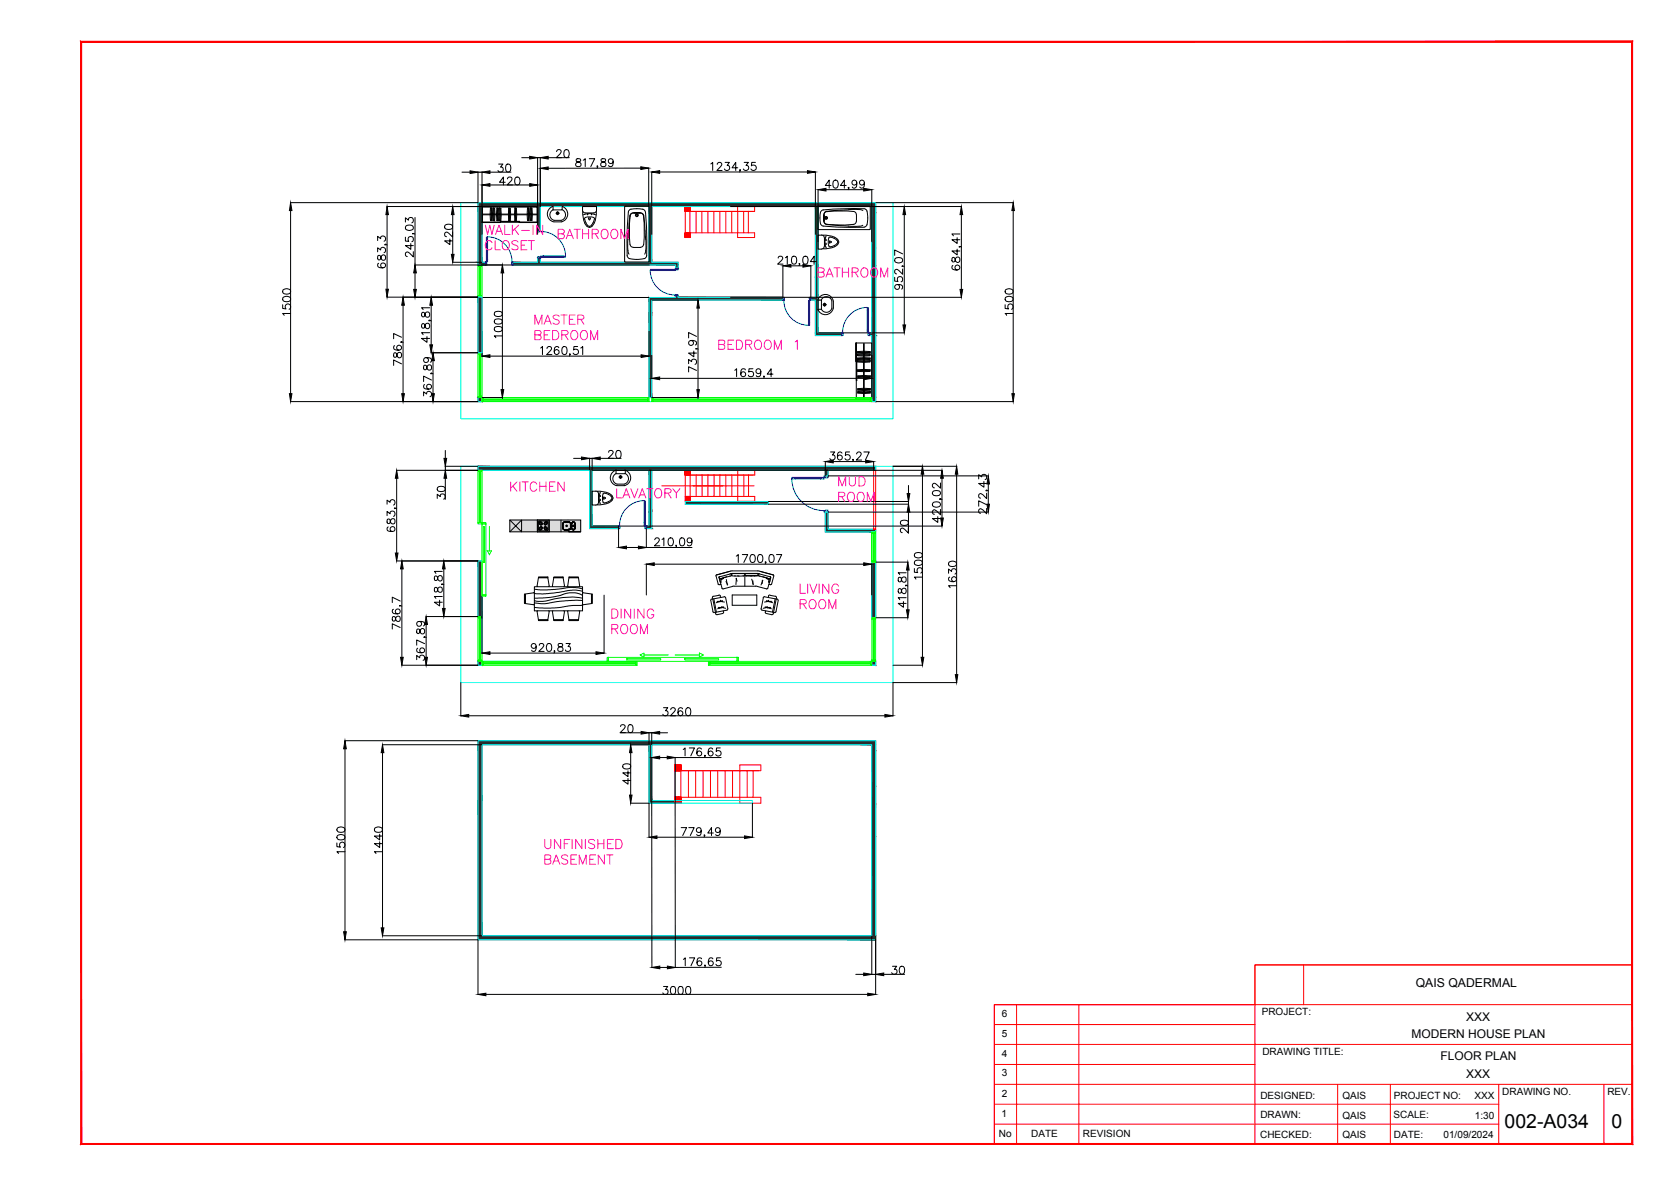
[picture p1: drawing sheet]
<svg xmlns="http://www.w3.org/2000/svg" width="420mm" height="297mm" viewBox="0 0 420 297" stroke-linecap="round" stroke-linejoin="round" font-family="sans-serif">
<defs><g id="words">
<g font-size="5.7" fill="#f0f">
<text x="139.3" y="61.4">BATHROOM</text>
<text x="205" y="70.9">BATHROOM</text>
</g>
<g font-size="5.3" fill="#f0f">
<text x="179.9" y="88.9">BEDROOM 1</text>
<text x="127.4" y="124.5">KITCHEN</text>
<text x="154.2" y="126.3">LAVATORY</text>
</g>
<g font-size="4.9">
<text x="378.3" y="283.5">002-A034</text>
<text x="405.2" y="283.5">0</text>
</g>
<text font-size="3.1" x="356" y="248">QAIS QADERMAL</text>
<g font-size="3">
<text x="368.7" y="256.5">XXX</text>
<text x="354.9" y="260.9">MODERN HOUSE PLAN</text>
<text x="362.2" y="266.4">FLOOR PLAN</text>
<text x="368.7" y="270.8">XXX</text>
</g>
<g font-size="2.5">
<text x="251.9" y="255.5">6</text>
<text x="317.2" y="255.1">PROJECT:</text>
<text x="251.9" y="260.5">5</text>
<text x="251.9" y="265.5">4</text>
<text x="317.4" y="265.2">DRAWING TITLE:</text>
<text x="251.9" y="270.5">3</text>
<text x="251.9" y="275.6">2</text>
<text x="377.7" y="275.2">DRAWING NO.</text>
<text x="404.2" y="275.2">REV.</text>
<text x="251.8" y="280.7">1</text>
<text x="316.9" y="276.1">DESIGNED:</text>
<text x="316.9" y="281.1">DRAWN:</text>
<text x="337.5" y="276.2">QAIS</text>
<text x="337.5" y="281.1">QAIS</text>
<text x="350.4" y="281.1">SCALE:</text>
<text x="350.5" y="276.1">PROJECT NO:</text>
<text x="370.7" y="276.1">XXX</text>
<text x="370.8" y="281.1">1:30</text>
<text x="251.2" y="285.7">No</text>
<text x="259.3" y="285.7">DATE</text>
<text x="272.3" y="285.7">REVISION</text>
<text x="316.9" y="286">CHECKED:</text>
<text x="337.5" y="286">QAIS</text>
<text x="350.5" y="286">DATE:</text>
<text x="363" y="286">01/09/2024</text>
</g>
</g></defs>
<!-- layer: Stairs -->
<g fill="none" stroke="#f00" stroke-width=".25">
<path d="M172.3 51.9l1.2 1.2zM172.3 51.9l1.2 1.2M172.3 51.9l1.1 1.2M172.3 52l1 1.1M172.3 52.1l.9 1M172.3 52.2l.8 .9M172.3 52.4l.6 .7M172.3 52.5l.5 .6M172.3 52.6l.4 .5M172.3 52.7l.3 .4M172.3 52.9l.1 .2M172.3 53h.1"/>
<path d="M172.3 53.1h.1M172.3 51.9h1.2v1.2h-1.2zM172.3 58.5l1.2 1.2M172.3 58.6l1.1 1.1M172.3 58.7l1 1M172.3 58.8l1 .9M172.3 58.8l.9 .9M172.3 58.9l.8 .8M172.3 59l.8 .7M172.3 59l.7 .7M172.3 59.1l.6 .6M172.3 59.2l.5 .5"/>
<path d="M172.3 59.3l.4 .4M172.3 59.4l.3 .3M172.3 59.5l.1 .2M172.3 59.6v.1M172.3 58.5h1.2v1.2h-1.2zM172.3 51.9v6.6M172.3 53.1h17.4v-1.2h-4.2v1.2M172.4 51.9l1.1 1M172.4 58.5l1.1 1.1M172.6 51.9l.9 .8M172.6 58.5l.9 1M172.7 51.9l.8 .7"/>
<path d="M172.7 58.5l.8 .9M172.8 51.9l.7 .6M172.8 58.5l.7 .6M172.9 51.9l.6 .5M172.9 58.5l.6 .5M173.1 51.9l.4 .3M173.1 58.5l.4 .3M173.2 51.9l.3 .2M173.2 58.5l.3 .2M173.3 51.9l.2 .1M173.3 58.5l.2 .1M173.5 51.9h.1"/>
<path d="M173.4 58.5h.1M173.5 53l-1.2-1.1 1.2 1.1M173.5 58.5h.1M173.5 51.9v6.6M173.5 59.2l-.8-.7 .8 .8M175 53.1v5.4M176.5 53.1v5.4M178 53.1v5.4M179.5 53.1v5.4M181 53.1v5.4M182.5 53.1v5.4M184 53.1v5.4"/>
<path d="M185.5 58.5v1.2h4.2v-1.2h-1.5M185.5 53.1v5.4M187 53.1v5.4M188.2 58.5h-15.9l1.2 1.2M188.2 53.1v5.4M172.3 118.2l1.2 1.2h14.7v5.4M172.3 118.2l1.2 1.2M172.3 118.4l1.1 1M172.3 118.5l1 .9M172.3 118.6l.9 .8M172.3 118.7l.8 .7M172.3 118.9l.6 .5"/>
<path d="M172.3 119l.5 .4M172.3 119.1l.4 .3M172.3 119.3l.3 .1M172.3 118.2v6.6h17.5v1.2h-4.3v-7.8h4.3v1.2l-17.5-.1 .1 .1M172.3 118.2h1.2v1.2h-1.2zM172.4 118.2l1.1 1.2M172.6 118.2l.9 1.1M172.7 118.2l.8 .9M172.8 118.2l.7 .8M172.9 118.2l.6 .7M173.1 118.2l.4 .5M173.2 118.2l.3 .4"/>
<path d="M173.3 118.2l.2 .3M173.4 118.2l.1 .2M173.5 118.2h.1M173.5 118.2v6.6M175 119.4v5.4M176.5 119.4v5.4M178 119.4v5.4M179.5 119.4v5.4M181 119.4v5.4M182.5 119.4v5.4M184 119.4v5.4M187 119.4v5.4"/>
<path d="M166.4 122.1h23.2M219.7 133h.5v-14.8h-.5v14.8h.5M169.7 192.2l1.5 1.4M169.7 192.2l1.5 1.5M169.7 192.3l1.5 1.4zM169.7 192.3l1.4 1.4zM169.7 192.3l1.4 1.4-1.4-1.3 1.4 1.3-1.4-1.3 1.3 1.3-1.3-1.3 1.3 1.3-1.3-1.3 1.3 1.3-1.3-1.3 1.3 1.3-1.3-1.3 1.2 1.3-1.2-1.2 1.2 1.2-1.2-1.2 1.2 1.2-1.2-1.2 1.2 1.2-1.2-1.2 1.2 1.2-1.2-1.1 1.2 1.1-1.2-1.1 1.1 1.1-1.1-1.1 1.1 1.1-1.1-1.1 1.1 1.1-1.1-1 1.1 1-1.1-1 1 1-1-1 1 1-1-1 1 1-1-1 1 1-1-1 .9 1-.9-.9 .9 .9-.9-.9 .9 .9-.9-.9 .9 .9-.9-.9 .8 .9M169.7 193l.7 .7zM169.7 193.1l.6 .6zM169.7 193.2l.5 .5zM169.7 192.2v8.2h21.6v1.4h-5.3v-9.6h5.3v1.5h-21.6h.1l-.1-.2 .2 .2-.2-.2 .2 .2-.2-.2 .3 .2-.3-.3 .3 .3-.3-.3 .4 .3-.4-.4 .4 .4-.4-.4 .4 .4-.4-.4 .5 .4-.5-.5M169.7 192.2h1.5v1.5h-1.5z"/>
<path d="M169.9 192.2l1.3 1.3zM170 192.2l1.2 1.2zM170.1 192.2l1.1 1.2zM170.1 192.2l1.1 1.1-1.1-1.1 1.1 1.1-1.1-1.1 1.1 1.1-1-1.1 1 1.1-1-1.1 1 1-1-1 1 1-1-1 1 1-.9-1 .9 1-.9-1 .9 .9-.9-.9 .9 .9-.9-.9 .9 .9-.9-.9 .9 .9-.9-.9 .9 .8-.8-.8 .8 .8-.8-.8 .8 .8-.8-.8 .8 .8-.8-.8 .8 .8-.7-.8 .7 .8-.7-.8 .7 .7-.7-.7 .7 .7-.7-.7 .7 .7-.6-.7 .6 .7-.6-.7 .6 .6-.6-.6 .6 .6-.6-.6 .6 .6-.6-.6 .6 .6-.6-.6 .6 .5M170.8 192.2l.4 .4zM170.9 192.2l.3 .3zM171 192.2l.2 .2-.2-.2 .2 .2-.2-.2 .2 .2-.1-.2 .1 .2-.1-.2h.1v8.2M173.1 193.7v6.7M174.9 193.7v6.7M176.8 193.7v6.7M178.6 193.7v6.7M180.5 193.7v6.7"/>
<path d="M182.3 193.7v6.7M184.2 193.7v6.7M187.9 193.7v6.7M189.4 193.7v6.7M169.8 200.4l1.4 1.4zM169.8 200.4l1.3 1.4zM169.8 200.8l1.1 1-1.1-1.1 1.1 1.1-1.1-1.1 1.1 1.1-1.1-1.2 1.2 1.2-1.2-1.2 1.2 1.2-1.2-1.3 1.3 1.3-1.3-1.3 1.3 1.3M169.8 200.9l.9 .9zM169.8 201l.8 .8zM169.8 201.1l.7 .7zM169.8 201.1l.6 .7zM169.8 201.2l.5 .6z"/>
<path d="M169.8 201.3l.5 .5zM169.8 201.3l.4 .5zM169.8 201.7l.2 .1-.2-.2 .2 .2-.2-.3 .3 .3-.3-.3 .3 .3-.3-.3 .3 .3-.3-.4 .4 .4-.4-.4 .4 .4M169.8 201.8h.1M169.8 200.4h1.4v1.4h-1.4zM169.8 200.4l1.4 1.3zM169.9 200.4l1.3 1.3zM170 200.4l1.2 1.2zM170 200.4l1.2 1.1zM170.1 200.4l1.1 1.1zM170.1 200.4l1.1 1zM170.2 200.4l1 .9z"/>
<path d="M170.3 200.4l.9 .9zM170.7 200.4l.5 .6-.6-.6 .6 .6-.7-.6 .7 .7-.7-.7 .7 .7-.8-.7 .8 .8-.8-.8 .8 .8-.9-.8 .9 .8M170.7 200.4l.5 .4zM170.7 201.8l-.9-.9 .9 .9M170.8 200.4l.4 .4zM170.9 200.4l.3 .3zM170.9 200.4l.3 .2zM171 200.4l.2 .1zM171.1 200.4l.1 .1zM171.2 200.4h.1M171.2 201.8l-1.4-1.4 1.4 1.4M171.2 200.9l-.5-.5 .5 .5"/>
</g>
<!-- layer: Window -->
<g fill="#2b2b2b" stroke="#2b2b2b" stroke-width=".25">
<path d="M172.3 126h20.9v.7z"/>
<path d="M207.5 128.7l.7 4.3v-4.3zM207.5 128.7l.7 4.3h-.7z"/>
<path d="M207.5 133l12.7 .7v-.7zM207.5 133l12.7 .7h-12.7z"/>
<path d="M172.3 126v.7h20.9zM172.3 126.7h20.9z"/>
</g>
<!-- layer: Doors -->
<g fill="none" stroke="#00f" stroke-width=".25">
<path d="M122.3 59.6h.3v.6h-.3zM122.6 59.5a6.2 6.2 0 0 1 6.1 6.3M135.2 57.9h.8v.3l-.8 .1zM136 58.2a6.2 6.2 0 0 1 6.2 6.1M122 65.8h.3l.1 .8h-.4zM122.3 60.2h.3v5h-.3zM122.3 65.2h.3v.6h-.3zM122.4 60.2h.1v5h-.1zM128.7 65.8h.3v.8h-.4zM135.2 64.5l.8 .1v.3h-.8zM136 64.3h.6v.3h-.6zM136.6 64.4h5v.2h-5z"/>
<path d="M136.6 64.3h5v.3h-5zM141.6 64.3h.6v.3h-.6zM163.5 68a6.2 6.2 0 0 0 6.2 6.1M163.5 67.7h.7v.3h-.7zM164.2 67.8h4.9v.1h-4.9zM164.2 67.7h4.9v.3h-4.9zM169.1 67.7h.7v.3h-.7zM169.8 67.4h.7v.4l-.7-.1zM169.8 74.1l.7-.1v.4h-.7zM196.9 74.7h.3l-.1 .8h-.2zM197.1 75.5a6.2 6.2 0 0 0 6.2 6.2M203.3 76.1h.3v5h-.3z"/>
<path d="M203.3 75.5h.3v.6h-.3zM203.4 76.1h.1v5h-.1zM203.5 74.7h.4v.8h-.3zM218 77.3a6.2 6.2 0 0 0-6.1 6.2M218.1 77.9h.3v5h-.3zM218.1 77.3h.3v.6h-.3zM218.1 77.9h.2v5h-.2zM203.3 81.1h.3v.6h-.3zM211.6 83.5h.3l.1 .8h-.4zM218.1 82.9h.3v.6h-.3zM218.4 83.5h.3v.8h-.5zM199.1 120h.8v.4h-.8z"/>
<path d="M199.9 120h6.5v.4h-6.5zM206.4 120h.8v.4h-.8zM207.2 119.6h1v.5l-1-.1zM155.5 132.1h.3l.1 .7h-.4zM161.9 125.8a6.2 6.2 0 0 0-6.1 6.3M162 126.5h.3v4.9h-.3zM162 131.4h.3v.7h-.3zM162 126.5h.2v4.9h-.2zM162.3 132.1h.2v.7h-.4zM199.1 120.3a8 8 0 0 0 8.1 8M199.9 120.1h6.5v.2h-6.5zM207.2 128.4l1-.2v.5h-1z"/>
</g>
<!-- layer: Furniture -->
<g fill="#dbdbdb" stroke="#dbdbdb" stroke-width=".25">
<path d="M146 130.7l-3 2.9h3zM143 130.7h3l-3 2.9z"/>
<path d="M128.2 133.6h14.8v-2.9zM128.2 130.7h14.8l-14.8 2.9z"/>
</g>
<g fill="none" stroke="#000" stroke-width=".25">
<path d="M121.2 55.8h4.7v.1h-4.7zM121.3 55.8v-3.8h13.7v3.8M121.3 53.8h13.7M121.3 54h13.7M123.2 53.9l.2 1.5 .1-1.5M123.3 52.3h.1M123.3 52.3l-.1 1.5M123.5 52.3v1.5l.1-1.6 .2 1.6M123.5 54l.1 1.4M123.6 55.4h.1M123.8 54l-.1 1.4M123.9 53.8l.2-1.6 .1 1.6"/>
<path d="M123.9 54l.1 1.4M124 55.4h.1M124.2 53.8l.1-1.5 .2 1.5M124.2 54l.1 1.5 .2-1.5M124.2 54l-.1 1.4M124.8 54l.1 1.4M124.9 55.4h.2M125.1 52.3l-.3 1.5M125.1 55.4v-1.4l.1 1.4h.1M125.1 52.3v1.5M125.3 52.3h-.1l-.1 1.5M125.3 52.4l.1 1.4"/>
<path d="M125.4 54l-.1 1.5M125.5 53.8l.1-1.6 .2 1.6M125.5 54l.1 1.4M125.5 55.4h.1M125.7 53.8l.2-1.5 .1 1.5M125.7 54l.1 1.4h.1M125.8 55.6h4.8v.2h-4.8zM125.8 54l-.1 1.4M125.9 55.8h9.3v.1v-4h-14v4M126 54l-.1 1.5M127.8 53.8l.2-1.6 .1 1.6M127.8 54l.1 1.4"/>
<path d="M127.9 55.4h.1M128.1 53.8l.1-1.5 .2 1.5M128.1 54l.1 1.5 .2-1.5M128.1 54v1.4M129.4 53.9l.1 1.5 .2-1.5M129.4 52.3h.1M129.5 52.3l-.1 1.4M129.6 52.3l.1 1.4M129.6 53.8l.1-1.6 .2 1.6M129.6 54l.1 1.4M129.7 55.4h.1M129.9 54l-.1 1.4"/>
<path d="M130.5 55.8v.1h4.7M132.5 53.9l.3 1.5M132.6 52.3h.2M132.6 52.3l-.1 1.4M132.8 52.3v1.5l.1-1.5h.1M132.8 54l.1 1.4M132.8 53.9v1.5M132.9 55.4h.1M133.1 52.3v1.5M133.1 54v1.4M133.3 53.9l.1 1.5M133.3 52.3h.2"/>
<path d="M133.3 55.4h.2M133.4 52.3l-.1 1.4M133.5 52.3l.1 1.5v-1.5M133.6 54v1.4M133.6 53.9l-.1 1.5M133.6 52.3h.1M133.6 55.4h.1M133.8 52.3l.1 1.5M133.9 54l-.1 1.4M139 51.9a2.01 2.01 0 0 0-1.4 2 2.01 2.01 0 0 0 1.7 1.9M139 52.7a1.42 1.42 0 0 0-.7 1.4 1.42 1.42 0 0 0 1 1.3M139.1 51.9h2.3v.8h-2.3z"/>
<path d="M139.8 53.6h.8M140.2 53.2v.8M141.4 51.9a2.01 2.01 0 0 1 1.3 2 2.01 2.01 0 0 1-1.6 1.9M141.4 52.7a1.42 1.42 0 0 1 .8 1.4 1.42 1.42 0 0 1-1.1 1.3M146.5 53.1l.1 1.5 .4 1.5M147.2 53.5a.7 .7 0 0 1-.7-.7v-.9h3.5v.9a.7 .7 0 0 1-.7 .7h-2.1M147.7 53.9h.1M147.7 53.9v.1M148 54.8h.1M148 54.8h.4M148.4 54.8h.1M148.7 53.9h.1"/>
<path d="M148.7 53.9v.1M149.4 53.9l-1.4-.2-1.3 .3M149.5 53.9l.3 .1M149.5 55.1v-.2a2.13 2.13 0 0 0-2.5 0v.2M149.9 53.1l-.1 1.5-.4 1.5M157.2 51.9v13.9M157.2 51.9h5.9M158.4 54.2l-.3 3.8M158.4 54.3l-.2 3.6 .2 3.5M158.7 52.6l1.4-.1 1.5 .1M158.7 52.5l-.6 .5a67.6 67.6 0 0 0-.4 11.5l.6 .5M159.3 53.5a.83 .83 0 0 0-.8 .8"/>
<path d="M159.4 53.5h-.2a.83 .83 0 0 0-.8 .7M160.9 53.5h-1.5h1.7a.83 .83 0 0 1 .8 .7l.5 6.4v2.3M161 53.5a.86 .86 0 0 1 .8 .8l.2 5.3a3.1 3.1 0 0 1-.4 2.3l-.6 .2M161.6 52.5l.4 .3 .3 .5M162.3 53.3a78.4 78.4 0 0 1 .2 11.2 2.95 2.95 0 0 1-2.4 .7l-1.8-.2M163.1 51.9l.1 .1M163.2 52v13.7M205.8 51.9v5.8M205.8 51.9l13 .1M205.8 57.7h12.9M206.3 56.2l.5 .5a65 65 0 0 0 10.5 .4M206.6 59.1a.7 .7 0 0 1 .7 .7"/>
<path d="M206.6 59.1h-.9v3.5h.9M206.9 59.1l1.5 .1 1.5 .4M207.2 55.6a.78 .78 0 0 0 .7 .8l6 .5 2.1-.1M207.2 55.6a.78 .78 0 0 0 .8 .7M207.2 55.5v.2M207.3 59.8v2.1M207.7 59.3l-.3 1.3 .2 1.5M207.9 53.1a.82 .82 0 0 0-.7 1v1.4v-1.4M209.9 59.6a1.16 1.16 0 0 1 .7 1.8M211.4 52.8l-3.6 .3M215.3 55.6a.8 .8 0 0 1-.7 .8l-2.2 .2-4.4-.2M215.3 53.9a.78 .78 0 0 0-.7-.8l-1.6-.1a18.5 18.5 0 0 0-5.6 .4l-.2 .6"/>
<path d="M215.3 53.9v1.7M216 52.7l-4.5 .1M216 52.7l1 .2M217 56.6l-1 .2M217.3 52.5l-5.2-.1-5.1 .4a1.64 1.64 0 0 0-.8 2l.1 1.3M217.3 52.5h.2a3.3 3.3 0 0 1 .6 3.1l-.2 1.1-.6 .4M218.8 57.6l-.1 .1M218.8 52v5.6M157.2 65.9h5.9M157.9 62.9l.3 1M162.3 62.9l-.2 1M163.2 65.7l-.1 .1"/>
<path d="M205.6 75.4a2.01 2.01 0 0 1 2.1-1.4 2.01 2.01 0 0 1 1.8 1.6M205.7 75.4h.8v2.3h-.8zM206.5 75.4a1.42 1.42 0 0 1 1.4-.8 1.42 1.42 0 0 1 1.3 1M207 76.6h.8M207.3 61.9a.7 .7 0 0 1-.7 .7M207.3 76.2v.8M207.6 61.3h.2M207.6 60.4h.2M207.7 62.1l.1 .2M207.7 61.3h.1M207.7 60.4h.1M207.7 60.3v.1"/>
<path d="M207.7 61.3v.1M208.4 61.8l.5 .2M208.5 61l.1 .1M208.5 60.6l.5 .2-.4 .2M208.6 60.6v.4M209.2 77.5a1.42 1.42 0 0 1-1.3 1 1.42 1.42 0 0 1-1.4-.8M209.2 75.6v1.9M209.5 77.4a2.01 2.01 0 0 1-1.8 1.7 2.01 2.01 0 0 1-2.1-1.4M209.6 75.6v1.9M209.9 62l-1.5 .4-1.5 .1M210.4 60.4a2.37 2.37 0 0 0-1.9-.7l-.3 .9 .2 1.2M210.4 61.3l-.6 .4-1 .3"/>
<path d="M210.4 60.3l.2 .5M210.6 61.5l-.7 .5M210.6 60.8l-.2 .5M215.2 86.2h.1v4.7h-.1zM215.2 86.2h4v14h-4h.1v-9.3M215.3 90.8h.1v4.8h-.1zM215.6 93.2v.1M215.6 90.8v.1M215.6 89.2v.2M215.6 90.2v.1M215.6 90.3l1.5 .1M215.6 93.3l1.5 .1"/>
<path d="M215.6 89.4l1.5 .1M215.6 91l1.5 .1M215.7 94.9l1.4 .1M215.7 98l1.4 .1M215.7 98.8l1.4 .1M215.7 97.9v.1M215.7 94.7v.1M215.7 98.6v.2M215.7 94.6l1.5 .1M215.7 98.6h1.5M217.1 93.1l-1.5 .1M217.1 89.2l-1.5 .1"/>
<path d="M217.1 90.1l-1.5 .1M217.1 90.8h-1.5M217.1 88.5l-1.5 .2 1.5 .1M217.1 88.9l-1.5 .1 1.5 .2M217.1 89.9l-1.5 .1 1.5 .2M217.1 90.5l-1.5 .1 1.5 .2M217.1 88.3l-1.5 .1 1.5 .2M217.1 92.8l-1.5 .2 1.5 .1M217.1 97.8l-1.4 .1M217.1 86.3v13.8M217.1 94.7h-1.4M217.1 98.6h-1.4"/>
<path d="M217.2 94.4l-1.5 .2M217.2 97.6l-1.6 .1 1.6 .2M217.2 98.3l-1.5 .2M217.3 93.1l1.4 .1M217.3 89.2l1.4 .1M217.3 90.8h1.4M217.3 86.3v13.8M217.3 97.8l1.5 .2-1.5 .1M217.3 94.7l1.5 .1-1.5 .2M217.3 92.8l1.5 .2-1.5 .1M217.3 88.3l1.5 .1-1.5 .2M217.3 88.5l1.5 .2-1.5 .1"/>
<path d="M217.3 88.9l1.5 .1-1.5 .2M217.3 89.9l1.5 .1-1.5 .2h1.4M217.3 90.5l1.5 .1-1.5 .2M217.3 98.6h1.5v.2M217.4 94.4l1.4 .2M217.4 97.6l1.5 .1-1.5 .2M217.4 98.3l1.4 .2M218.7 93.2v.1M218.7 90.2v.1M218.7 90.8v.1M218.7 89.2v.2M218.7 93.3l-1.4 .1"/>
<path d="M218.7 89.4l-1.4 .1M218.7 90.3l-1.4 .1M218.7 91l-1.4 .1M218.8 98.8l-1.5 .1M218.8 94.6l-1.4 .1M218.8 98.6h-1.4M154.9 118.2a2.01 2.01 0 0 0-1.4 2 2.01 2.01 0 0 0 1.6 1.9M154.9 119a1.42 1.42 0 0 0-.8 1.4 1.42 1.42 0 0 0 1 1.3M154.9 118.2h2.3v.8h-2.3zM155.7 119.9h.7M156 119.5v.8M157.2 118.2a2.01 2.01 0 0 1 1.4 2 2.01 2.01 0 0 1-1.7 1.9"/>
<path d="M157.2 119a1.42 1.42 0 0 1 .8 1.4 1.42 1.42 0 0 1-1 1.3M128.2 130.7l2.9 2.9v-2.9l-2.9 2.9M135.1 133.6v-2.9v2.9M135.1 130.7h3v2.9h-3M135.5 132.7l.1 .4 .3 .1M135.6 130.9l-.2 .3v1.9l.2 .2M135.6 130.9h2M135.6 133.4h2M135.9 131l-.3 .2-.1 .3M136 132.3l.3 .1 .1 .4M136.4 131.5l-.1 .4-.3 .1M136.7 131.5l.2 .4 .3 .1"/>
<path d="M137.2 131l.3 .2 .2 .3M137.2 132.3l-.3 .1-.2 .4M137.6 130.9l.2 .3M137.7 132.7l-.2 .4-.3 .1M137.8 133.1l-.2 .2M137.8 131.2v1.9M138.1 130.7v2.9M141.1 130.7v2.9M141.6 131.4l-.1 1.3 .2 .4-.1-.2M141.6 131.4v1.5l.4 .3M141.6 132.9l.4 .3-.3-.1M141.7 133l.3 .1"/>
<path d="M143 132.9h.3M143 133.6h3v-2.9h-17.8v2.9h17.8M143.1 131.2l.3 .2M143.2 131.2l-1.2-.1-.4 .3 .4-.3 1.3 .2 .2 1.5-.5 .4 .3-.2 .2-.3-.2-1.4-1.4-.2-.3 .3M143.2 133.1l-1.3 .1M143.3 131.3l.2 .3-.1 1.2v-1.3M143.3 133l-.4 .1M143.3 131.3h-1.6l-.2 .3 .1 1.3v-1.5M143.3 133h.1M143.3 133l-1.2 .1M143.4 132.8l-.1 .2 .1-.2M143.8 132.9l.1 .2"/>
<path d="M143.8 131.4l-.1 1.3 .2 .4-.1-.2M143.9 133.1l.3 .1zM143.9 133l.3 .1M144.1 132.9h.3M144.3 131.2l.3 .2M144.3 131.2l-.2-.1h.2l-.5 .3 .4-.3h-.1l.5 .3v1.4l-.3 .3-.2 .1 .4-.2 .1-.3v-1.3l-.5-.3-.4 .5 .1 1.3 .4 .3M144.3 133.1l-.2 .1M144.4 131.3l.2 .3v1.2l-.1-1.3M144.4 133l-.4 .1M144.5 131.3l-.4-.1h.2l-.5 .2v1.5v-1.5M144.5 133h.1M144.5 133l-.4 .1h.2"/>
<path d="M144.5 132.8v.2l.1-.2M149.8 123.4a.7 .7 0 0 1 .7 .7M149.8 123.4h-.9v3.5h.9a.7 .7 0 0 0 .7-.7v-2.1M150.1 123.5h1.5l1.5 .5M150.9 123.9l-.2 1.5 .3 1.3M150.9 125.7h.1M150.9 124.7h.1M150.9 124.6v.2M150.9 125.6v.1M151 123.6l-.2 .3M151.8 125l.4 .1M151.8 125v.4"/>
<path d="M152 123.9h-.1a2.13 2.13 0 0 0 0 2.5l1.1-.3M152.1 123.9l.9 .3M152.2 125.1v.1M152.2 125.2l-.4 .2M153.1 126.3l-1.5 .5-1.5 .1M131.9 149.3h.1v2.3h-.1zM134.2 148.9l.1 .2M134.2 149l-2.1 .3v2.4l2.1 .3 .1-.2M134.4 148l3.2 .3 5.7-.7 1.9 .1 1.3 .3M134.4 147.4h12.1v6.1h-12.1zM135 153.7l.4 2h2.4l.3-2M135.2 147.4l-.2-.1 .4-2.1h2.4l.3 2.1-.2 .1"/>
<path d="M135.2 153.5l-.2 .1M135.4 155.8h2.4v.2zM135.4 145h2.4v.1h-2.4zM137.9 153.5l.2 .1M138.9 153.7l.3 2h2.4l.3-2M139 153.5l-.1 .1M139.2 155.8h2.4v.2zM139.3 145l2.3 .1h-2.4zM141.8 153.5l.1 .1M141.9 147.3l-.1 .1M141.9 147.3l-.3-2.1h-2.4l-.3 2.1 .1 .1M142.7 147.3l.2 .1"/>
<path d="M142.7 147.3l.3-2.1h2.5l.3 2.1-.2 .1M142.7 153.7l.3 2h2.5l.3-2M142.9 153.5l-.2 .1M143.1 145h2.3v.1h-2.3zM143.1 155.8h2.3v.2h-2.3zM145.6 153.5l.2 .1M146.5 151.8l.1 .2M146.5 148.6a15.4 15.4 0 0 0-6.6 .3l-3.3 .4-2.2-.1M146.5 149.8l-.4-.4-1-.3-1.9-.1-4.7 1.1-4.1 .2M146.5 150.9l-1.8-.1-3.9 .3-3.7 .6-2.7-.2M146.5 150.3a19.7 19.7 0 0 0-9.3 .7l-1.9 .1-.9-.2M146.5 152.1l-2.9 .1-4.1 .6-5.1-.1"/>
<path d="M146.6 148.9l-.1 .2M146.6 149l2.1 .3v2.4l-2.1 .3M148.8 149.3h.1v2.3h-.1zM178.7 151l.6 2.7M179.2 150.2l.8 4M179.2 153.7l.4 .3M179.4 149.8l-.3 .4M179.5 150.5l.6 3.3M180 144.7l.6 2.1M180.2 144.4l-.2 .3M180.3 151.1h.8l-.5 .1M180.6 146.8l.2 .1"/>
<path d="M180.8 149.6l-1.4 .3M180.8 149.5l.3 .3M180.8 145.2l.8 2.8 3-.7M180.8 145h.1M180.9 152.7h.5l-1 .3M180.9 144.9l-.1 .3M181 151.3l.1-.2-1 .4M181.1 149.8l.1 .4M181.2 150.8l-.1 .3h.5M181.3 146.9h-.5M181.5 152.4l-.1 .3h-.8M181.6 145.4l.3-.2-.6 .5-.1 .7v-.3"/>
<path d="M181.7 151l-.6 .1 1.1 .2M181.9 153.5v.5l-.2 .2-1.4 .3-.4-.3M181.9 152.6l-.6 .2M181.9 145.2l-.9 .4 .2 .8M182 152.5l-.6 .2 1.1 .2M182.1 150l.4 .2M182.1 150l-3.2 .5-.2 .4M182.3 145.1h-.2M182.5 150.2l.5 2.8-.2 .3M182.5 146.1l.5 .8M182.6 145.6l.3 1.5M182.8 144.9l-.6 .2"/>
<path d="M182.8 153.3l-3.1 .6M183.5 143.6l-3.3 .9M183.5 144.2h.3l-2.8 .7M183.7 144.8h-.2M183.8 144.2l.1 .5-2.9 .8-.2-.5M184.1 144.2l3-.1 .2 .4-.4 .2h-2.7l-.2-.1zM184.1 149.5h6.2v2.6h-6.2zM184.1 144.1h-.3M184.2 144.1h6.6M184.6 147.3h5.4M184.7 144.7h.2M185.1 145.3l.2 .8"/>
<path d="M185.2 145.3l-.2 1.6M185.5 144.7h.3M186.8 144.7h.2M187.3 144.8v2.5M187.4 144.2l2.9-.1 .3 .1v.4l-2.9 .1h-.3zM187.8 144.7h-.3M189 145.5l.4 1.4M189.1 144.7h-.4M189.3 146v.8M189.9 144.7h-.3M190 147.3h.3M190.4 147.4l2.4 .6"/>
<path d="M190.8 144.2l2.8 .7M190.9 143.5h-7l-3.7 1M190.9 144.8h.2M190.9 143.5l3.5 1-3.3-.9M191 144.2h-.3l-.1 .5 3.1 .7M191.7 145.8l-.1 .8M191.8 144.9l.6 .2M191.8 145.8l-.5 1.2M192.3 150l-.4 .2-.5 2.8M192.3 150l3.1 .5 .3 .4M192.4 152.5l.6 .2-1.1 .2M192.4 153.8l.3 .4"/>
<path d="M192.5 152.6l.5 .1v.1M192.5 153.5l-.1 .3M192.6 145.2l1 .4-.2 .8M192.7 151l.6 .1-1.1 .2M192.9 152.4l.1 .3h.8M193 145.4l-.3-.2 .2 .3a.51 .51 0 0 1 .4 .8l.1 .1v-.3M193.2 150.8l.1 .3h-.5M193.3 146.9h.5M193.4 151.3l-.1-.2 1 .4M193.5 152.7h-.5l1 .3M193.6 149.5l-.3 .1-.1 .6M193.6 144.9l.2 .3"/>
<path d="M193.6 149.6l1.4 .3M193.7 145l-.1 .4M193.8 145h.1M193.8 145.2l-.8 2.6-.3 .2M194 146.8l-.3 .1M194.1 151.1h-.8l.5 .1M194.4 144.4l.2 .3M194.6 144.7l-.6 2.1M194.9 150.5l-.7 3.3M195 149.8l.2 .4-.8 4.2-.3 .1-1.4-.3M195.7 151l-.6 2.7-.2 .2-3.3-.6-.2-.3"/>
<circle cx="123.4" cy="53.8" r=".06"/>
<circle cx="123.6" cy="53.9" r=".06"/>
<circle cx="124.1" cy="53.8" r=".06"/>
<circle cx="124.3" cy="53.9" r=".06"/>
<circle cx="125" cy="53.8" r=".06"/>
<circle cx="125.2" cy="53.9" r=".06"/>
<circle cx="125.6" cy="53.8" r=".06"/>
<circle cx="125.8" cy="53.9" r=".06"/>
<circle cx="128" cy="53.9" r=".06"/>
<circle cx="128.2" cy="53.9" r=".06"/>
<circle cx="129.5" cy="53.8" r=".06"/>
<circle cx="129.7" cy="53.8" r=".06"/>
<circle cx="132.7" cy="53.8" r=".06"/>
<circle cx="132.9" cy="53.8" r=".06"/>
<circle cx="133.4" cy="53.8" r=".06"/>
<circle cx="133.7" cy="53.8" r=".06"/>
<circle cx="140.2" cy="53.6" r=".32"/>
<circle cx="140.2" cy="53.6" r=".23"/>
<circle cx="160.1" cy="54.1" r=".36"/>
<circle cx="160.1" cy="54.1" r=".23"/>
<circle cx="207.7" cy="54.8" r=".19"/>
<circle cx="207.7" cy="54.8" r=".36"/>
<circle cx="207.3" cy="76.6" r=".32"/>
<circle cx="207.3" cy="76.6" r=".23"/>
<circle cx="217.2" cy="90.9" r=".06"/>
<circle cx="217.2" cy="93" r=".06"/>
<circle cx="217.2" cy="93.2" r=".06"/>
<circle cx="217.2" cy="88.7" r=".06"/>
<circle cx="217.2" cy="89" r=".06"/>
<circle cx="217.2" cy="90" r=".06"/>
<circle cx="217.2" cy="90.6" r=".06"/>
<circle cx="217.2" cy="89.3" r=".06"/>
<circle cx="217.2" cy="90.3" r=".06"/>
<circle cx="217.2" cy="94.5" r=".06"/>
<circle cx="217.2" cy="88.4" r=".06"/>
<circle cx="217.2" cy="98.4" r=".06"/>
<circle cx="217.2" cy="94.8" r=".06"/>
<circle cx="217.2" cy="98.7" r=".06"/>
<circle cx="217.2" cy="97.7" r=".06"/>
<circle cx="217.2" cy="98" r=".06"/>
<circle cx="156" cy="119.9" r=".32"/>
<circle cx="156" cy="119.9" r=".23"/>
<circle cx="136" cy="131.5" r=".36"/>
<circle cx="136" cy="132.8" r=".36"/>
<circle cx="136" cy="132.8" r=".19"/>
<circle cx="136" cy="131.5" r=".19"/>
<circle cx="137.2" cy="131.5" r=".19"/>
<circle cx="137.2" cy="132.8" r=".19"/>
<circle cx="137.2" cy="132.8" r=".36"/>
<circle cx="137.2" cy="131.5" r=".36"/>
<circle cx="142.5" cy="132.1" r=".19"/>
<circle cx="142.5" cy="132.1" r=".11"/>
<circle cx="144.1" cy="132.1" r=".19"/>
<circle cx="144.1" cy="132.1" r=".11"/>
</g>
<!-- layer: hatch -->
<g fill="#2b2b2b" stroke="#2b2b2b" stroke-width=".25">
<path d="M120.2 141l1 13.9v-13.9zM120.2 141l1 13.9h-1z"/>
<path d="M219.2 141l1 13.9v-13.9zM219.2 141l1 13.9h-1z"/>
</g>
<!-- layer: Wall -->
<g fill="#2b2b2b" stroke="#2b2b2b" stroke-width=".25">
<path d="M219.2 166.2l1 1v-1zM219.2 166.2l1 1h-1z"/>
<path d="M120.2 74.7l1 13.9v-13.9zM120.2 74.7l1 13.9h-1z"/>
<path d="M120.2 99.9l1 1v-1zM120.2 99.9l1 1h-1z"/>
<path d="M120.2 166.2l1 1v-1zM120.2 166.2l1 1h-1z"/>
</g>
<!-- layer: Dim -->
<g fill="#2b2b2b" stroke="#2b2b2b" stroke-width=".25">
<path d="M203.9 74.7l1.1 .1z"/>
<path d="M120.2 117.2l100 1v-1zM120.2 117.2l100 1h-100z"/>
<path d="M148.3 118.2h71.9zM148.3 118.2h71.9z"/>
<path d="M120.2 118.2h1zM120.2 118.2h28.1z"/>
<path d="M207.5 118.2l.7 1.4v-1.4zM207.5 118.2l.7 1.4h-.7z"/>
<path d="M163.2 118.2l.7 10.4v-10.4zM163.2 118.2l.7 10.4h-.7z"/>
<path d="M163.2 128.6l.7 3.6v-3.6zM163.2 128.6l.7 3.6h-.7z"/>
<path d="M148.3 118.2l.6 14v-14zM148.3 118.2l.6 14h-.6z"/>
<path d="M162.5 132.2l1.4 .6v-.6zM162.5 132.2l1.4 .6h-1.4z"/>
<path d="M148.3 132.2l7.2 .6v-.6zM148.3 132.2l7.2 .6h-7.2z"/>
<path d="M120.2 50.9l100 1v-1zM120.2 50.9l100 1h-100z"/>
<path d="M219.2 51.9l1 1.4v-1.4zM219.2 51.9l1 1.4h-1z"/>
<path d="M135.2 51.9l.6 6v-6zM135.2 51.9l.6 6h-.6z"/>
<path d="M219.2 53.3l1 9.1v-9.1zM219.2 53.3l1 9.1h-1z"/>
<path d="M163.2 51.9l.7 14v-14zM163.2 51.9l.7 14h-.7z"/>
<path d="M135.2 64.9l.6 1v-1zM135.2 64.9l.6 1h-.6z"/>
<path d="M120.2 51.9l1 14v-14zM120.2 51.9l1 14h-1z"/>
<path d="M129 65.9l41.5 .7v-.7zM129 65.9l41.5 .7h-41.5z"/>
<path d="M120.2 65.9l1.8 .7v-.7zM120.2 65.9l1.8 .7h-1.8z"/>
<path d="M219.2 62.4l1 4.4v-4.4zM219.2 62.4l1 4.4h-1z"/>
<path d="M169.9 66.6l.6 .8v-.8zM169.9 66.6l.6 .8h-.6z"/>
<path d="M205 51.9l.7 17.7v-17.7zM205 51.9l.7 17.7h-.7z"/>
<path d="M205 69.6l.7 5.2v-5.2zM205 69.6l.7 5.2h-.7z"/>
<path d="M219.2 69.6l1 5.4v-5.4zM219.2 69.6l1 5.4h-1z"/>
<path d="M203.9 74.8l1.8 .6v-.6zM203.9 74.8l1.8 .6h-1.8z"/>
<path d="M219.2 75l1 8.7v-8.7zM219.2 75l1 8.7h-1z"/>
<path d="M205 75.4l.7 8.3v-8.3zM205 75.4l.7 8.3h-.7z"/>
<path d="M218.7 83.7l1.5 .6v-.6zM218.7 83.7l1.5 .6h-1.5z"/>
<path d="M205 83.7l6.6 .6v-.6zM205 83.7l6.6 .6h-6.6z"/>
<path d="M219.2 84.3l1 15.6v-15.6zM219.2 84.3l1 15.6h-1z"/>
<path d="M219.2 99.9l1 1v-1zM219.2 99.9l1 1h-1z"/>
<path d="M169.9 74.4l.6 .3v-.3zM169.9 74.4l.6 .3h-.6z"/>
<path d="M169.9 74.7h27zM169.9 74.7h27z"/>
<path d="M169.9 74.7l27 .1zM169.9 74.7l27 .1z"/>
<path d="M163.2 74.8l33.7 .6v-.6zM163.2 74.8l33.7 .6h-33.7z"/>
<path d="M163.2 75.4l.7 3.2v-3.2zM163.2 75.4l.7 3.2h-.7z"/>
<path d="M163.2 78.6l.7 21.3v-21.3zM163.2 78.6l.7 21.3h-.7z"/>
<path d="M120.2 186.1l100 1.1v-1.1zM120.2 186.1l100 1.1h-100z"/>
<path d="M219.2 187.2l1 1.4v-1.4zM219.2 187.2l1 1.4h-1z"/>
<path d="M219.2 188.6l1 9.1v-9.1zM219.2 188.6l1 9.1h-1z"/>
<path d="M163.2 187.2l.7 14v-14zM163.2 187.2l.7 14h-.7z"/>
<path d="M120.2 187.2l1 14v-14zM120.2 187.2l1 14h-1z"/>
<path d="M163.2 201.2l6.6 .6v-.6zM163.2 201.2l6.6 .6h-6.6z"/>
<path d="M219.2 197.7l1 4.3v-4.3zM219.2 197.7l1 4.3h-1z"/>
<path d="M219.2 202l1 8.2v-8.2zM219.2 202l1 8.2h-1z"/>
<path d="M219.2 210.2l1 25v-25zM219.2 210.2l1 25h-1z"/>
<path d="M120.2 201.2l1 34v-34zM120.2 201.2l1 34h-1z"/>
<path d="M120.2 235.2l100 1v-1zM120.2 235.2l100 1h-100z"/>
</g>
<!-- layer: Wall -->
<g fill="none" stroke="#0ff" stroke-width=".25">
<path d="M120.2 50.9h100v50h-1v-16.6h-.5v-.6h.5v-31.8h-13.5v31.8h5.9v.6h-6.6v-8.9h-1.1v-.7l1.1 .1v-22.9h-41.1v14h6.6v1.5h-.6v-.8h-40.9v-.7h6.2v-1h.6v1h27.4v-14h-27.4v6h-.6v-6h-14v14h.8v.7h-1.8zM120.2 50.9h-4.3v54.3h108.6v-54.3h-4.3M120.2 74.7h1v13.9h-1zM120.2 66.6h1M220.2 75h.1M120.2 99.9h1v1h-1zM121.2 99.9h42v-25.1h6.7v-.4h.6v.3h26.4v.7h-33v24.5h53.4M121.2 88.9v11M163.2 99.9h.7M219.2 99.9v1M120.2 117.2h100v1h-12v1.4h-.7v-1.4h-43.6v14.6h-1.4v-.6h.7v-14h-14.3v14h6.6v.6h-7.2v-14.6h-28.1zM120.2 117.2h-4.3v54.3h108.6v-54.3h-4.3"/>
<path d="M120.2 100.9h44M120.2 118.2h1M172.3 126h20.9v.7h-20.9zM207.5 128.7h.7v4.3h12v22.2h-1v-21.5h-11.7zM219.2 133.7h1v7.6h-1zM219.2 133.7h1M120.2 141h1v13.9h-1zM120.2 155.2h.1M120.2 155.2h1M121.2 155.2h.1M219.2 141.3h1M120.2 165.9v1.3h39.9"/>
<path d="M120.2 166.2h1v1h-1zM121.2 165.9v.3h38.9M219.2 166.2h1v1h-1zM220.2 166.2v1h-42.1M120.2 186.1h100v50.1h-100zM121.2 187.2h42v14.6h26v-.6h-25.3v-14h55.3v48h-98z"/>
</g>
<!-- layer: 0 -->
<path d="M183.9 144.6h.1M187.2 144.6h3.5" fill="none" stroke="#000" stroke-width=".25"/>
<!-- layer: Window -->
<g fill="none" stroke="#0f0" stroke-width=".25">
<path d="M120.2 74.4h1v.3h-1zM120.2 66.6h1v.3h-1zM120.2 66.9h1v7.5h-1zM120.5 66.9h.3v7.5h-.3zM120.7 66.9v7.5zM120.2 99.6h1v.3h-1zM120.2 88.6h1v.3h-1zM120.2 88.9h1v10.7h-1zM120.5 88.9h.3v10.7h-.3zM120.7 88.9v10.7zM121.2 99.9h.3v1h-.3zM121.5 99.9h41.4v1h-41.4z"/>
<path d="M162.9 99.9h.3v1h-.3zM163.9 99.9h.3v1h-.3zM164.2 99.9h54.7v1h-54.7zM218.9 99.9h.3v1h-.3zM120.2 118.2h1v.3h-1zM120.2 118.5h1v12.8h-1zM120.5 118.5h.3v12.8h-.3zM120.7 118.5v12.8zM121.5 100.4l41.4 .1zM121.5 100.2h41.4v.4h-41.4zM164.2 100.4l54.7 .1zM164.2 100.2h54.7v.4h-54.7z"/>
<path d="M120.2 131.3h1v.4h-1zM121.2 131.3h1v.4h-1zM121.2 131.7h1v17.8h-1zM121.5 132.3h.3v9.1h-.3zM123.1 132.3v6.1h.5l-.5 1-.5-1h.5M219.2 133.7h1v.3h-1zM219.2 134h1v7h-1zM219.5 134h.3v7h-.3zM219.7 134v7zM120.2 154.9h1v.3h-1zM120.2 155.2h1v10.7h-1zM120.5 155.2h.3v10.7h-.3z"/>
<path d="M120.7 155.2v10.7zM121.2 149.5h1v.3h-1zM219.2 141h1v.3h-1zM219.2 155.2h1v.3h-1zM219.2 155.5h1v10.4h-1zM219.5 155.5h.3v10.4h-.3zM219.7 155.5v10.4zM120.2 165.9h1v.3h-1zM121.2 166.2h.3v1h-.3zM121.5 166.2h38.4v1h-38.4zM121.5 166.7h38.4zM121.5 166.5h38.4v.3h-38.4z"/>
<path d="M152.7 165.2h.3v1h-.3zM153 165.2h32.3v1h-32.3zM157.6 165.5h8.6v.4h-8.6zM159.9 166.2h.2v1h-.2zM161.9 164.6v-.5l-1 .5 1 .5v-.5h6.2M169.7 164.6h6.2v-.5l1 .5-1 .5v-.5M172.2 165.5h8.5v.4h-8.5zM178.1 166.2h.4v1h-.4zM178.5 166.2h40.4v1h-40.4zM178.5 166.7h40.4zM178.5 166.5h40.4v.3h-40.4zM185.3 165.2h.4v1h-.4z"/>
<path d="M218.9 166.2h.3v1h-.3zM219.2 165.9h1v.3h-1z"/>
</g>
<!-- layer: Dim -->
<g fill="none" stroke="#000" stroke-width=".25">
<path d="M131.2 39.6h2M137.8 39.6h5.3M140 38.1l.3-.5h.4l.4 .4-.3 .7-.9 .9h1.3M142.1 37.7a.59 .59 0 0 1 .9 .3 .93 .93 0 0 1 .1 1.1 .93 .93 0 0 1-1 .4 1.46 1.46 0 0 1 0-1.8zM144.9 40v.3l.2 .3a.71 .71 0 0 1 .8 .3 .71 .71 0 0 1 0 .9l-.7 .1a.57 .57 0 0 1-.5-.6 .57 .57 0 0 1 .6-.6l.6-.1 .1-.4a.76 .76 0 0 0-1.1-.2zM148.2 39.9h1.3l-1 2M151.2 40a.42 .42 0 0 0 .2 .6 .72 .72 0 0 1 .8 .3 .72 .72 0 0 1 0 .9l-.7 .1a.57 .57 0 0 1-.5-.6 .57 .57 0 0 1 .6-.6l.4-.1a.42 .42 0 0 0 .2-.6zM73 50.9h47.1M73.1 52.9v46M97.3 51.9h23.9M97.3 53.9v18.8M101.9 59.6v1l.9 .1a.7 .7 0 0 1 0-1.1 .7 .7 0 0 1 1 .1 .7 .7 0 0 1-.3 1"/>
<path d="M101.9 55.8v-1.1l.8 .6a.68 .68 0 0 1 .6-.6 .68 .68 0 0 1 .8 .5 .68 .68 0 0 1-.6 .8M102 56.9a1.25 1.25 0 0 1 1.9 .3v.1a1.12 1.12 0 0 1-2 0zM103.8 58.7v.1v-.1l.5 .1M104.4 54.7v11.9M111.9 56.6a1.28 1.28 0 0 1 1.9 .3v.2a1.08 1.08 0 0 1-1.6 .5 .64 .64 0 0 1-.3-1zM113.8 58.3v1.3l-1.4-1.3-.4 .1-.2 .3 .1 .6 .4 .2M113.8 53.9v10M116.2 43.3h2M120.2 50.9v-7.6l1-.1v15.7M123.2 43.3h5.3M123.2 46.5h10M125.4 41.2h1l-.5 .8a.66 .66 0 0 1 .6 .6 .66 .66 0 0 1-.5 .7 .66 .66 0 0 1-.8-.5"/>
<path d="M127 45.8h-1.4l1-1.3v2M127.4 41.3a.68 .68 0 0 1 1 .3 1 1 0 0 1-.7 1.6 1.08 1.08 0 0 1-.5-1.6zM127.6 45l.4-.5 .6 .1 .1 .3-.2 .6-1 1h1.4M129.7 44.6a.64 .64 0 0 1 .9 .3 .94 .94 0 0 1 .1 1.1 .94 .94 0 0 1-1 .4 1.52 1.52 0 0 1 0-1.8zM135.8 51.9v-12.3h-.6v19.3M146.6 40.3l.6-.4v2M150.3 41.8h-.2l.1-.1 .1 .1-.2 .4M154.2 40.5a.62 .62 0 0 1-.9 .5 .62 .62 0 0 1-.2-1 .62 .62 0 0 1 1 .1 1.44 1.44 0 0 1-.5 1.8l-.5-.1-.1-.2M161.1 42.2l-23.3 .1M163.1 42.2v9.7M163.9 43.2v15.7M165.9 43.2h37.1"/>
<path d="M178.7 41.2l.5-.4v2M180.3 41.3l.4-.5h.4l.4 .4-.3 .7-.9 .9h1.3M182.3 40.8h1.1l-.6 .8a.67 .67 0 0 1 .5 1 .67 .67 0 0 1-1.1-.1M183.7 51.9h58.1M185.5 42.2h-1.4l.9-1.4v2M186.1 42.7v.1l-.1-.1h.1l-.1 .5M187.1 40.8h1.1l-.6 .8a.68 .68 0 0 1 .5 1.1 .68 .68 0 0 1-1.2-.2M189.9 40.8h-.9l-.1 .9a.71 .71 0 0 1 1.1 0 .71 .71 0 0 1-.2 1.1 .71 .71 0 0 1-1-.3M205 43.2v15.7M205.7 47.6v13.1M207.7 47.7h9.5M209 46.6h-1.5l1-1.3v2"/>
<path d="M209.7 45.4a.59 .59 0 0 1 1 .2 .93 .93 0 0 1 .1 1.2 .93 .93 0 0 1-1.1 .4 1.46 1.46 0 0 1 0-1.8zM212.8 46.6h-1.5l1-1.3v2M213.4 47.2l-.1 .1-.1-.1h.2l-.2 .5M215.4 45.9a.62 .62 0 0 1-.8 .5 .62 .62 0 0 1-.2-.9 .62 .62 0 0 1 .9 .1 1.42 1.42 0 0 1-.5 1.7l-.5-.3M217.3 45.9a.62 .62 0 0 1-.8 .5 .62 .62 0 0 1-.2-.9 .62 .62 0 0 1 1 .1 1.42 1.42 0 0 1-.6 1.7l-.5-.3M219.2 47.6v13.1M220.2 50.9h34.6M227.4 53.9v27.8M240.7 59.7v1.5l-1.3-1h1.9M241.3 58.8h-1.9l.3 .5M241.7 53.9v18.8M254.8 52.9v46"/>
<path d="M71.1 76.6v.9l.8 .1a.72 .72 0 0 1 0-1 .72 .72 0 0 1 1.1 .1 .72 .72 0 0 1-.3 1M71.2 74.8a1.25 1.25 0 0 1 1.9 .3v.1a1.12 1.12 0 0 1-2 0zM71.2 72.9a1.25 1.25 0 0 1 1.9 .3v.1a1.12 1.12 0 0 1-2 0zM73.1 78.8h-2l.4 .4M95 63.3v-1l.7 .5a.67 .67 0 0 1 .9-.6 .67 .67 0 0 1 .3 1.1l-.3 .2M95 60.5v-1.1l.7 .6a.66 .66 0 0 1 .6-.7 .66 .66 0 0 1 .7 .6 .66 .66 0 0 1-.4 .7M95 64.3a.66 .66 0 0 0 .4 1l.3-.3a.72 .72 0 0 1 .3-.8 .72 .72 0 0 1 .9 .1v.6a.58 .58 0 0 1-.6 .5 .58 .58 0 0 1-.5-.6l-.2-.5zM95.2 66.2l-.2 .1a.69 .69 0 0 0 .3 .9 1.17 1.17 0 0 0 1.6-.5 .63 .63 0 0 0-.5-.6 .63 .63 0 0 0-.7 .5 .63 .63 0 0 0 .6 .7M96.9 61.4v.2l-.2-.1 .2-.1 .4 .2M97.3 74.7h22.8M101.3 76.7v22.2M103.3 61.2v1.5l-1.4-1h2"/>
<path d="M103.9 63.2v1.4l-1.4-1.3-.3 .1-.3 .3 .1 .6 .4 .2M104.3 74.8h58.9M104.3 66.6h58.9M104.4 68.6v4.1M106.1 78.6a.72 .72 0 0 0 .2 1l.4-.1 .1-.2a.72 .72 0 0 1 .3-.8 .72 .72 0 0 1 .8 .1 .77 .77 0 0 1-.2 1.1 1.03 1.03 0 0 1-1-1.1zM108 77.3h-2l.4 .5M108.4 76.7v10M113.1 60.1v1.4l-1.3-1h2M113.8 65.9h7.4M124.4 78.5l.7-.3a.85 .85 0 0 1 1.2 .8 1.16 1.16 0 0 1-2 0zM126.3 68.6v29.3M163.9 75.4h11.7"/>
<path d="M175.5 77.4v20.5M183.7 74.7h58.1M195.7 64.9l.1-.4 .6-.1 .3 .2 .1 .4-1.3 1.4h1.4M196.9 66.8v7.9M197.5 64.8l.5-.4v2M198.9 66.8h3M199.3 64.5a.68 .68 0 0 1 .9 .3 1 1 0 0 1-.6 1.6 1.08 1.08 0 0 1-.5-1.6zM201.1 66.3h-.2h.2l-.2 .5M202.1 64.5a.64 .64 0 0 1 1 .3l.1 .4a.9 .9 0 0 1-.8 1.2 1.28 1.28 0 0 1-.3-1.9zM203.9 66.8v7.9M225 69.7v1h.8a.7 .7 0 0 1 0-1 .7 .7 0 0 1 1 .1 .7 .7 0 0 1-.2 1M225 65a1.25 1.25 0 0 1 1.9 .3v.2a1.12 1.12 0 0 1-1.9 0z"/>
<path d="M225.6 71.5a.62 .62 0 0 1 .5 .9 .62 .62 0 0 1-.9 .2 .62 .62 0 0 1 .1-1 1.4 1.4 0 0 1 1.6 .5l-.2 .5M226.9 66.8v.2v-.2l.4 .2M226.9 67.6v1.3l-1.3-1.2-.4 .1-.2 .3v.5l.4 .2M226.9 63.8l-1.9-1v1.4M239.4 64.8a.78 .78 0 0 0 .2 1l.5-.2a.71 .71 0 0 1 .3-.9 .71 .71 0 0 1 .9 .1v.6l-.2 .4a.73 .73 0 0 1-.8-.1 .73 .73 0 0 1-.2-.7 .39 .39 0 0 0-.3-.3 .39 .39 0 0 0-.4 .1zM239.6 66.7l-.2 .1a.64 .64 0 0 0 .3 .9 .97 .97 0 0 0 1.6-.5 .63 .63 0 0 0-.6-.6 .63 .63 0 0 0-.6 .6 .63 .63 0 0 0 .6 .7M240.7 62.6v1.5l-1.3-1h1.9M241.3 61.9v.2l-.2-.1 .2-.1 .4 .2M252.7 76.6v.9l.9 .1a.72 .72 0 0 1-.1-1.1 .72 .72 0 0 1 1.1 .2 .72 .72 0 0 1-.3 1M252.8 74.8a1.25 1.25 0 0 1 1.9 .3v.1a1.12 1.12 0 0 1-2 0zM252.8 72.9a1.25 1.25 0 0 1 1.9 .3v.1a1.12 1.12 0 0 1-2 0zM254.7 78.8h-2l.4 .4"/>
<path d="M99.1 88.8a.78 .78 0 0 0 .1 1l.5-.3a.71 .71 0 0 1 .3-.8 .71 .71 0 0 1 .9 .1l.1 .6-.2 .4a.73 .73 0 0 1-.8-.1 .73 .73 0 0 1-.3-.8 .39 .39 0 0 0-.2-.3 .39 .39 0 0 0-.4 .2zM99.2 86.9l-.1 .1a.64 .64 0 0 0 .3 .9 .97 .97 0 0 0 1.6-.6 .63 .63 0 0 0-.7-.5 .63 .63 0 0 0-.6 .6 .63 .63 0 0 0 .6 .6M100.9 85.9v.2l-.1-.1 .1-.1 .4 .2M101 91.4l-2-.9v1.3M101 84.8l-2-1v1.3M106.1 81.4a.68 .68 0 0 0 .2 1.1l.4-.1 .2-.6a.58 .58 0 0 1 .5-.6 .58 .58 0 0 1 .6 .5l-.2 .8a.74 .74 0 0 1-.8-.1 .74 .74 0 0 1-.2-.8l-.3-.3zM106.5 99.5v-1l.8 .5a.67 .67 0 0 1 .9-.6 .67 .67 0 0 1 .2 1.1l-.3 .2M106.6 91.9a.66 .66 0 0 0 .4 1l.4-.7a.58 .58 0 0 1 .5-.5 .58 .58 0 0 1 .6 .5v.3a.57 .57 0 0 1-.6 .5 .57 .57 0 0 1-.5-.5l-.1-.4a.42 .42 0 0 0-.7-.2zM106.8 96.6l-.2 .1a.69 .69 0 0 0 .3 1 1.17 1.17 0 0 0 1.6-.5 .63 .63 0 0 0-.6-.7 .63 .63 0 0 0-.6 .6 .63 .63 0 0 0 .5 .7M107.1 89.9a.62 .62 0 0 1 .5 .8 .62 .62 0 0 1-.9 .3 .62 .62 0 0 1 .1-1 1.39 1.39 0 0 1 1.7 .5l-.1 .4-.2 .1M107.4 84.6v1.4l-1.4-1h2M107.9 80.5l.1 .1-.1 .1v-.2l.5 .2"/>
<path d="M108 83.6h-2l.4 .5M108.4 88.6h11.7M108.4 93.8v.2l-.1-.1 .1-.1 .5 .2M108.5 95.5l-2-1v1.4M108.9 90.6v8.3M121.2 83.3v6.2M121.2 99.9h5.2M123.2 89.5h38M124.4 82.3l.7-.3a.85 .85 0 0 1 1.2 .8 1.16 1.16 0 0 1-2 0zM124.4 80.4l.7-.3a.85 .85 0 0 1 1.2 .8 1.16 1.16 0 0 1-2 0zM126.3 84.4h-2l.4 .5M135.9 87.5l.5-.4v2"/>
<path d="M137.5 87.6l.4-.5h.4l.4 .4-.3 .6-.9 1h1.3M140.5 87.4a.58 .58 0 0 0-.6-.3 .58 .58 0 0 0-.5 .4 1.23 1.23 0 0 0 .5 1.6 .63 .63 0 0 0 .7-.5 .63 .63 0 0 0-.6-.7 .63 .63 0 0 0-.6 .5M141.6 87.2a.59 .59 0 0 1 .9 .3l.1 .5a.91 .91 0 0 1-.6 1.1h-.2a1.29 1.29 0 0 1-.2-1.9zM143.3 89v.1l-.1-.1h.1l-.1 .5M145.2 87.1h-.9l-.1 .9a.71 .71 0 0 1 1.1 0 .71 .71 0 0 1-.2 1.1 .71 .71 0 0 1-1-.4M146 87.5l.5-.4v2M163.2 83.3v6.2M163.9 99.9h11.7M163.9 89.3v5.8M165.9 95.1h51.3M173.1 91.4v-1.1l.8 .6a.66 .66 0 0 1 1.1-.5 .66 .66 0 0 1-.2 1.2M173.8 85.6a.63 .63 0 0 1 .6 .8 .63 .63 0 0 1-1 .3 .63 .63 0 0 1 0-1 1.08 1.08 0 0 1 1.7 .6l-.3 .4"/>
<path d="M174.5 88.2v1.5l-1.4-1h2M175 87.6v.2l-.1-.1 .1-.1 .5 .2M175.1 93.1l-2-.9v1.3M175.1 84.5l-2-.9v1.3M184.7 93l.5-.3v2M187.4 93a.59 .59 0 0 0-.8-.2 1.19 1.19 0 0 0 .2 1.9 .62 .62 0 0 0 .7-.6 .62 .62 0 0 0-.6-.7 .62 .62 0 0 0-.6 .6M189.3 92.7h-1v.8a.7 .7 0 0 1 1 0 .7 .7 0 0 1-.1 1 .7 .7 0 0 1-1-.2M191.3 93.3a.62 .62 0 0 1-.9 .5 .62 .62 0 0 1-.2-.9 .62 .62 0 0 1 1 .1 1.4 1.4 0 0 1-.4 1.7l-.6-.3M192.2 94.6h-.2h.2l-.2 .4M194.4 94h-1.5l1-1.3v2M205.7 83.7h21.7M219.2 89.3v5.8"/>
<path d="M73 100.9h47.1M99.7 118.2h20.4M112 113.2v2M120.1 117.2h-8.2l.1 1M144.2 115.2h2M148.3 118.2v-3l.6-.1v3.1h88M150.9 115.2h5.3M153 113.7l.4-.5 .7 .2a.56 .56 0 0 1-.2 .8l-1 1h1.4M155.1 113.3a.69 .69 0 0 1 1 .3 1 1 0 0 1-.7 1.6 1.25 1.25 0 0 1-.3-1.9zM207.5 116v3.6M208.2 119.6h40.3M208.8 113.6h1.1l-.6 .7a.67 .67 0 0 1 .5 1.1 .67 .67 0 0 1-1.1-.2"/>
<path d="M209.5 116h8.2M211.7 113.9a.58 .58 0 0 0-.5-.3 .58 .58 0 0 0-.5 .4 1.23 1.23 0 0 0 .4 1.6 .63 .63 0 0 0 .7-.5 .63 .63 0 0 0-.5-.7 .63 .63 0 0 0-.7 .5M213.6 113.6h-1v.9a.7 .7 0 0 1 1-.1 .7 .7 0 0 1-.1 1.1 .7 .7 0 0 1-1-.3M214.5 115.5v.1l-.1-.1h.1l-.1 .5M215.4 114.1l.4-.5h.4l.3 .4-.2 .6-1 1h1.4M217.2 113.6h1.4l-1 2M219.7 116v2.2M220.2 100.9h34.6M224.5 117.2h16.1M231.9 119.2v46M240.5 119.2v50.3M97.3 129.6v-1.1l.8 .6a.66 .66 0 0 1 .6-.6 .66 .66 0 0 1 .7 .5 .66 .66 0 0 1-.5 .8"/>
<path d="M97.3 126.7v-1l.8 .5a.67 .67 0 0 1 .9-.6 .67 .67 0 0 1 .2 1.1l-.3 .2M97.4 130.5a.66 .66 0 0 0 .4 1.1l.2-.1 .2-.6a.58 .58 0 0 1 .5-.6 .58 .58 0 0 1 .6 .5l-.1 .7-.3 .2a.97 .97 0 0 1-.9-1.2zM97.6 132.4a.58 .58 0 0 0-.3 .6 .58 .58 0 0 0 .4 .5 1.17 1.17 0 0 0 1.6-.5 .62 .62 0 0 0-.5-.7 .62 .62 0 0 0-.7 .6 .62 .62 0 0 0 .6 .7M99.2 127.7v.1v-.1l.5 .1M99.7 120.2v18.8M109.9 125.3v-1.1l.8 .6a.66 .66 0 0 1 .6-.7 .66 .66 0 0 1 .7 .6 .66 .66 0 0 1-.5 .7M110 122.5a1.28 1.28 0 0 1 1.9 .3v.2a1.08 1.08 0 0 1-1.6 .4 .64 .64 0 0 1-.3-.9zM112 120.2v5.3M148.9 132.2h88M155.5 132.2v5.4M157.5 137.6h3M162.5 132.9v4.7h11.5"/>
<path d="M164.6 135.6l.2-.3 .6-.1 .3 .2 .1 .4-1.3 1.4h1.4M166.5 135.6l.4-.4v2M168.3 135.3a.64 .64 0 0 1 .9 .3 .94 .94 0 0 1 .1 1.1 .94 .94 0 0 1-1 .4 1.52 1.52 0 0 1 0-1.8zM170.1 137.1h-.2h.2l-.2 .4M171.1 135.3a.68 .68 0 0 1 1 .3 1 1 0 0 1-.7 1.6 1.08 1.08 0 0 1-.5-1.6zM174 135.8a.62 .62 0 0 1-.9 .5 .62 .62 0 0 1-.2-.9 .62 .62 0 0 1 1 .1 1.36 1.36 0 0 1-.5 1.7l-.6-.3M185.1 139.7l.5-.3v2M186.6 139.4h1.4l-1 2M188.8 139.4a.69 .69 0 0 1 1 .3 1 1 0 0 1-.7 1.7 1.25 1.25 0 0 1-.3-2zM190.8 139.4a.69 .69 0 0 1 .9 .3 1 1 0 0 1-.6 1.7 1.25 1.25 0 0 1-.3-2zM193.3 126h35.2M193.3 126.7h35.2"/>
<path d="M193.6 139.4a.68 .68 0 0 1 1 .3 1 1 0 0 1-.7 1.7 1.08 1.08 0 0 1-.5-1.7zM195.2 139.4h1.4l-1 2M208.2 128.7h40.3M226.5 131l.7-.3a.85 .85 0 0 1 1.2 .8 1.16 1.16 0 0 1-2 0zM228.4 132.6v1.3l-1.4-1.2-.4 .1-.2 .3 .1 .5 .4 .3M228.4 122v2M228.4 126v.7M228.4 128.7v5.3M230 139.1a1.25 1.25 0 0 1 1.9 .3v.2a1.12 1.12 0 0 1-2 0zM234.6 126.4a1.26 1.26 0 0 1 1.9 .3 1.06 1.06 0 0 1-1 .8 1.06 1.06 0 0 1-1.1-.8zM234.6 123.5l.7-.2a.91 .91 0 0 1 1.2 .5 1.06 1.06 0 0 1-1 .8 1.06 1.06 0 0 1-1.1-.8zM235.8 129.8v1.5l-1.4-1h2.1"/>
<path d="M236.3 125.3l.2 .1-.2 .2v-.3l.6 .3M236.5 128v1.4l-1-1-.7-.3-.4 .4v.4l.6 .3M236.5 121.4v1.3l-1-.9-.7-.3-.4 .3v.4l.6 .4M236.9 120.2v10M246.1 120.4v-1.1l.7 .5a.66 .66 0 0 1 1.1-.4 .66 .66 0 0 1-.2 1.1M247.4 121v1.4l-1.3-.9h2M248 123.2v.2v-.2l.5 .2M248.1 127.8v1.3l-1.5-1.3-.5 .4 .1 .6 .3 .2M248.1 126.8l-2-.9v1.3M248.1 124v1.3l-1.5-1.3-.5 .4 .1 .6 .3 .2M248.5 121.6v5.1M98.7 155a.66 .66 0 0 0 .4 1.1l.3-.3a.72 .72 0 0 1 .3-.8 .72 .72 0 0 1 .8 0l.1 .7-.1 .4a.74 .74 0 0 1-.8-.1 .74 .74 0 0 1-.3-.8 .42 .42 0 0 0-.7-.2z"/>
<path d="M98.9 153.1a.59 .59 0 0 0-.2 .9 1.19 1.19 0 0 0 1.9-.3 .62 .62 0 0 0-.5-.7 .62 .62 0 0 0-.7 .6 .62 .62 0 0 0 .6 .7M99.7 141h20.4M100.5 152.2v.2v-.2l.5 .2M100.6 157.7l-2-.9v1.3M100.6 151l-2-.9v1.3M101 143v22.2M104.9 158.2a.66 .66 0 0 0 .3 1l.3-.3a.72 .72 0 0 1 .3-.8 .72 .72 0 0 1 .9 .1l.1 .6a.58 .58 0 0 1-.7 .5 .58 .58 0 0 1-.5-.6l-.2-.5zM105.4 156.2a.62 .62 0 0 1 .5 .8 .62 .62 0 0 1-1 .2 .62 .62 0 0 1 .1-.9l.4-.1a.94 .94 0 0 1 1.4 .7l-.3 .4M107.1 154.9h13M107.1 156.9v8.3M109.3 147.7a.66 .66 0 0 0 .4 1.1l.3-.3a.72 .72 0 0 1 .3-.8 .72 .72 0 0 1 .8 0l.1 .7a.57 .57 0 0 1-.6 .5 .57 .57 0 0 1-.5-.6l-.1-.4a.42 .42 0 0 0-.7-.2zM109.3 144.9a.78 .78 0 0 0 .2 1l.5-.3a.71 .71 0 0 1 .3-.8 .71 .71 0 0 1 .8 .1l.1 .6-.2 .4a.73 .73 0 0 1-.8-.1 .73 .73 0 0 1-.2-.8 .39 .39 0 0 0-.3-.3 .39 .39 0 0 0-.4 .2z"/>
<path d="M110.5 150.8v1.5l-1.3-1h2M111.1 146.8v.1h-.1l.1-.1 .5 .1M111.2 149.9h-2l.4 .5M111.2 143.6h-2l.4 .5M111.6 143v9.9M121.2 149.6v14.6M151.9 149.6v14.6M162.5 141.7v7.8M164.5 141.8h52.7M192.6 141.3h-.2h.2l-.2 .4M219.2 141.7v7.8M220.2 141.3h8.1"/>
<path d="M220.2 155.2h8.1M225.9 148a.73 .73 0 0 0 .2 1.1l.5-.3a.71 .71 0 0 1 .3-.8 .71 .71 0 0 1 .9 0v.7a.57 .57 0 0 1-.6 .5 .57 .57 0 0 1-.5-.6l-.2-.6-.2-.1zM225.9 145.2a.66 .66 0 0 0 .4 1l.3-.3a.72 .72 0 0 1 .3-.8 .72 .72 0 0 1 .9 .1v.6l-.1 .4a.74 .74 0 0 1-.8-.1 .74 .74 0 0 1-.3-.7 .42 .42 0 0 0-.7-.2zM227.2 151.2v1.4l-1.4-1h2M227.8 147.1v.2v-.2l.4 .2M227.8 150.2h-2l.4 .5M227.8 143.9h-2l.4 .5M228.3 143.3v9.9M229.9 142.9v.9l.9 .1a.71 .71 0 0 1 0-1.1 .71 .71 0 0 1 1 .2 .71 .71 0 0 1-.3 1M230 141.1a1.25 1.25 0 0 1 1.9 .3v.1a1.12 1.12 0 0 1-2 0zM231.9 145h-2l.4 .5M238.5 144.1v-1.1l.8 .6a.67 .67 0 0 1 1-.6 .67 .67 0 0 1 0 1.1l-.2 .2"/>
<path d="M238.6 141.3a1.25 1.25 0 0 1 1.9 .3v.2a1.12 1.12 0 0 1-2 0zM238.8 145a.59 .59 0 0 0-.2 .9 1.14 1.14 0 0 0 1.9-.4 .62 .62 0 0 0-.6-.6 .62 .62 0 0 0-.6 .6 .62 .62 0 0 0 .5 .7M240.5 147.2h-2l.4 .5M101 167.2h19.1M104.8 165.8v-1.1l.7 .6a.66 .66 0 0 1 .6-.6 .66 .66 0 0 1 .7 .5 .66 .66 0 0 1-.4 .7M105 162.9l-.1 .1a.64 .64 0 0 0 .3 1 1.2 1.2 0 0 0 1.6-.5 .63 .63 0 0 0-.6-.7 .63 .63 0 0 0-.7 .6 .63 .63 0 0 0 .6 .6M106.7 160.1v.1l-.1-.1h.1l.4 .1M106.8 161.8l-2-1v1.3M115.9 171.5v8.4M117.9 179.9h104.6M123.2 164.1h26.7M134.8 162.4a.63 .63 0 0 1-.8 .6 .63 .63 0 0 1-.3-1 .63 .63 0 0 1 1 0 .98 .98 0 0 1 .1 1.2 .98 .98 0 0 1-1 .4l-.1-.2"/>
<path d="M135.6 162.2l.4-.5 .5 .1 .2 .3-.3 .7-.9 .9h1.3M137.7 161.8a.69 .69 0 0 1 .9 .3 1 1 0 0 1-.6 1.6 1.25 1.25 0 0 1-.3-1.9zM139.5 163.6h-.2h.2l-.2 .5M140.4 161.8a.42 .42 0 0 0 .2 .7 .72 .72 0 0 1 .8 .3 .72 .72 0 0 1 0 .8l-.7 .1-.4-.2a.74 .74 0 0 1 .1-.8 .74 .74 0 0 1 .8-.2 .42 .42 0 0 0 .2-.7zM142.3 161.7h1.1l-.6 .8a.66 .66 0 0 1 .5 1 .66 .66 0 0 1-1.1-.2M166.8 177.8h1.1l-.6 .8a.67 .67 0 0 1 .5 1.1 .67 .67 0 0 1-1.1-.2M168.7 178.4l.3-.6h.4l.4 .4-.3 .7-.9 1h1.3M171.6 178.1a.58 .58 0 0 0-.5-.3 .58 .58 0 0 0-.5 .4 1.23 1.23 0 0 0 .4 1.7 .63 .63 0 0 0 .7-.6 .63 .63 0 0 0-.5-.7 .63 .63 0 0 0-.7 .6M172.7 178a.59 .59 0 0 1 .9 .2l.1 .5a.91 .91 0 0 1-.6 1.2h-.2a1.29 1.29 0 0 1-.2-1.9zM224.5 167.2h7.5M240.6 171.5h-16.1v8.4M86.7 186.1h33.4"/>
<path d="M86.7 188.2v45.9M96.1 187.2h25.1M96.2 189.1v44.1M155.9 184.2h5.3M156 182.6l.4-.5 .6 .1 .2 .3-.3 .7-.9 .9h1.3M156.7 192.2l.7-.3a.85 .85 0 0 1 1.2 .8 1.16 1.16 0 0 1-2 0zM157.9 195.6v1.5l-1.3-1h2M157.9 193.7v1.5l-1.3-1h2M158.1 182.2a.68 .68 0 0 1 1 .3 1 1 0 0 1-.7 1.6 1.08 1.08 0 0 1-.5-1.6zM158.6 189.1v10.7M163.2 184.1v3.1h-4.7M163.2 184.2h.7"/>
<path d="M163.9 184.1v3.1M163.9 190.3v52.9M165.9 184.2h2M165.9 190.4h1.9M169.8 190.3v52.9l11.6-.1M169.8 190.4h11.5M171.8 188.3l.5-.3v1.9M173.3 188h1.3l-.9 1.9M176.4 188.3a.59 .59 0 0 0-.9-.3 1.19 1.19 0 0 0 .3 1.9 .62 .62 0 0 0 .6-.5 .62 .62 0 0 0-.5-.7 .62 .62 0 0 0-.7 .6M177.3 189.9l-.1 .1-.1-.1h.2l-.2 .5M179.2 188.3l-.1-.2a.59 .59 0 0 0-.9 .2 .99 .99 0 0 0 .5 1.7 .63 .63 0 0 0 .6-.6 .63 .63 0 0 0-.6-.7 .63 .63 0 0 0-.6 .6M181.1 188h-.9l-.1 .8a.71 .71 0 0 1 1.1 .1 .71 .71 0 0 1-.2 1 .71 .71 0 0 1-1-.3"/>
<path d="M84.7 211.8v1l.9 .1a.72 .72 0 0 1 0-1.1 .72 .72 0 0 1 1 .1 .72 .72 0 0 1-.2 1.1M84.8 210a1.26 1.26 0 0 1 1.9 .3 1.06 1.06 0 0 1-1 .8 1.06 1.06 0 0 1-1-.8zM84.8 208.1a1.26 1.26 0 0 1 1.9 .3 1.06 1.06 0 0 1-1 .8 1.06 1.06 0 0 1-1-.8zM86.7 214h-2l.4 .5M94.2 208.1a1.25 1.25 0 0 1 1.9 .3v.2a1.12 1.12 0 0 1-2 0zM95.5 211.5v1.5l-1.4-1h2M95.5 209.6v1.5l-1.4-1h2M96.1 214h-2l.4 .5M158.5 201.8h4.7v8.6M165.2 210.4h22M171.3 208h1.3l-.9 2M173.2 208h1.3l-.9 2"/>
<path d="M176.3 208.7a.62 .62 0 0 1-.8 .5 .62 .62 0 0 1-.3-1 .62 .62 0 0 1 1 .1l.1 .4a.92 .92 0 0 1-.7 1.3l-.4-.3M177.2 209.9h-.2h.2l-.2 .5M179.4 209.3h-1.4l.9-1.3v2M181.1 208.7a.62 .62 0 0 1-.9 .5 .62 .62 0 0 1-.2-1 .62 .62 0 0 1 1 .1 1.36 1.36 0 0 1-.5 1.7l-.5-.3M189.2 201.8v8.6M86.7 236.2h33.4M96.1 235.2h25.1M120.2 236.2v13.7M219.2 235.2v9.7M220.2 235.2v14.7M122.2 249.9h96M165.9 243.1h1.9"/>
<path d="M166.8 247.9h1.1l-.6 .8a.66 .66 0 0 1 .5 1 .66 .66 0 0 1-1.1-.2M168.9 248a.64 .64 0 0 1 .9 .3l.1 .5a.85 .85 0 0 1-.8 1.1 1.28 1.28 0 0 1-.2-1.9zM170.8 248a.64 .64 0 0 1 .9 .3l.1 .5a.85 .85 0 0 1-.8 1.1 1.28 1.28 0 0 1-.2-1.9zM171.8 241.1l.5-.4v2M172.7 248a.64 .64 0 0 1 .9 .3l.1 .5a.85 .85 0 0 1-.8 1.1 1.28 1.28 0 0 1-.2-1.9zM173.4 240.7h1.3l-1 2M176.4 241l-.1-.2a.68 .68 0 0 0-1 .3 1.2 1.2 0 0 0 .5 1.6 .63 .63 0 0 0 .7-.6 .63 .63 0 0 0-.6-.6 .63 .63 0 0 0-.6 .5M177.3 242.6h-.1v-.1l.1 .1-.1 .5M179.2 241v-.2a.64 .64 0 0 0-1 .3 .97 .97 0 0 0 .6 1.6 .63 .63 0 0 0 .5-.6 .63 .63 0 0 0-.6-.7 .63 .63 0 0 0-.6 .6M181.1 240.7h-.9l-.1 .9a.71 .71 0 0 1 1.1 0 .71 .71 0 0 1-.2 1 .71 .71 0 0 1-1-.3M215.2 244.9h2M219.2 244.9h1"/>
<path d="M222.2 244.9h5.3M224.4 242.8h1.1l-.6 .8a.67 .67 0 0 1 .6 1 .67 .67 0 0 1-1.2 0l-.1-.2M226.4 242.9a.69 .69 0 0 1 1 .3 1 1 0 0 1-.7 1.6 1.25 1.25 0 0 1-.3-1.9z"/>
</g>
<g fill="#000" stroke="#000" stroke-width=".25">
<path d="M133.2 39.3l2 .3-2 .4zM135.8 39.6l2-.3v.7zM73.1 50.9l.3 2h-.6zM97.3 51.9l.4 2h-.7zM113.8 51.9l.4 2h-.7zM118.2 42.9l2 .4-2 .3zM121.2 46.5l2-.4v.7zM121.2 43.3l2-.4v.7zM133.2 46.1l2 .4-2 .3zM135.8 42.3l2-.3v.6zM161.1 41.9l2 .3-2 .4zM163.9 43.2l2-.3v.7z"/>
<path d="M203 42.9l2 .3-2 .4zM205.7 47.7l2-.4v.7zM217.2 47.3l2 .4-2 .3zM227.4 51.9l.3 2h-.7zM241.7 51.9l.4 2h-.7zM254.8 50.9l.3 2h-.7zM97 72.7h.7l-.4 2zM101.3 74.7l.4 2h-.7zM104 72.7h.7l-.3 2.1zM104.4 66.6l.3 2h-.7zM108.4 74.7l.4 2h-.7zM113.5 63.9h.7l-.4 2z"/>
<path d="M126.3 66.6l.4 2h-.7zM175.5 75.4l.4 2h-.7zM196.9 66.8l2-.3v.6zM201.9 66.5l2 .3-2 .3zM241.4 72.7h.7l-.4 2zM72.8 98.9h.6l-.3 2zM101 98.9h.7l-.4 2zM108.1 86.7h.7l-.4 1.9zM108.6 98.9h.6l-.3 2zM108.9 88.6l.3 2h-.6zM121.2 89.5l2-.3v.6zM126 97.9h.7l-.4 2z"/>
<path d="M161.2 89.2l2 .3-2 .3zM163.9 95.1l2-.4v.7zM175.2 97.9h.7l-.4 2zM217.2 94.7l2 .4-2 .3zM227 81.7h.7l-.3 2zM254.4 98.9h.7l-.3 2zM111.6 115.2h.7l-.3 2zM146.2 114.9l2.1 .3-2.1 .3zM148.9 115.2l2-.3v.6zM207.5 116l2-.3v.6zM217.7 115.7l2 .3-2 .3zM231.9 117.2l.4 2h-.7z"/>
<path d="M240.5 117.2l.3 2h-.6zM99.4 139h.7l-.4 2zM99.7 118.2l.4 2h-.7zM112 118.2l.3 2h-.7zM155.5 137.6l2-.4v.7zM160.5 137.2l2 .4-2 .3zM228.1 124h.7l-.4 2zM228.4 126.7l.4 2h-.7zM236.5 130.2h.7l-.3 2zM236.9 118.2l.3 2h-.7zM248.5 119.6l.3 2h-.6zM248.2 126.7h.6l-.3 2z"/>
<path d="M101 141l.4 2h-.7zM107.1 154.9l.4 2h-.7zM111.3 152.9h.6l-.3 2zM111.6 141l.3 2h-.6zM162.5 141.8l2-.4v.7zM217.2 141.4l2 .4-2 .3zM228.3 141.3l.3 2h-.7zM227.9 153.2h.7l-.3 2zM100.7 165.2h.7l-.4 2zM106.8 165.2h.7l-.4 2zM115.9 179.9l2-.4v.7zM121.2 164.1l2-.3v.7z"/>
<path d="M149.9 163.8l2 .3-2 .4zM222.5 179.5l2 .4-2 .3zM231.6 165.2h.7l-.4 2zM240.2 169.5h.6l-.3 2zM86.7 186.1l.4 2.1h-.7zM96.2 187.2l.3 1.9h-.7zM158.6 187.2l.3 1.9h-.6zM158.3 199.8h.6l-.3 2zM161.2 183.8l2 .4-2 .3zM163.9 184.2l2-.4v.7zM163.9 190.4l2-.4v.7zM167.8 190l2 .4-2 .3z"/>
<path d="M163.2 210.4l2-.3v.6zM187.2 210.1l2 .3-2 .3zM86.4 234.1h.7l-.4 2.1zM95.8 233.2h.7l-.3 2zM120.2 249.9l2-.3v.6zM163.9 243.1l2-.3v.7zM167.8 242.8l2 .3-2 .4zM217.2 244.5l2 .4-2 .3zM218.2 249.6l2 .3-2 .3zM220.2 244.9l2-.4v.7z"/>
</g>
<!-- layer: TEXT -->
<g fill="none" stroke="#f0f" stroke-width=".25">
<path d="M122 56.6l.6 2.3 .5-2.3 .6 2.3 .5-2.3M124.6 58.9l.9-2.3 .9 2.3M124.9 58.1h1.1M126.9 56.6v2.3h1.4M128.8 56.6v2.3M129.4 57.6l1 1.3M130.4 56.6l-1.6 1.5M131.1 57.9h2M134 56.6v2.3M136.5 56.6v2.3l-1.6-2.3v2.3M123.7 61a.85 .85 0 0 0-1-.5 .85 .85 0 0 0-.7 .8 .98 .98 0 0 0 .3 1.3 .98 .98 0 0 0 1.3-.1l.1-.3M124.5 60.5v2.3h1.3"/>
<path d="M126.5 60.8a.97 .97 0 0 1 1.2-.1 .97 .97 0 0 1 .4 1.2 .89 .89 0 0 1-.9 .9 .89 .89 0 0 1-.9-.9zM130.3 60.8a.88 .88 0 0 0-.9-.4 .88 .88 0 0 0-.7 .6 1.57 1.57 0 0 0 1.3 .8 .56 .56 0 0 1 0 .9 1.22 1.22 0 0 1-1.3-.2M131 61.6h.9M132.5 60.5h-1.5v2.3h1.5M132.8 60.5h1.6M133.6 60.5v2.3M140.6 79.5a.85 .85 0 0 0-.8-.4 .85 .85 0 0 0-.7 .6l.4 .5 .9 .3a.56 .56 0 0 1 0 .9 1.01 1.01 0 0 1-1.3-.2M141.1 79.2h1.5M141.8 79.2v2.3M144.6 79.2h-1.4v2.3h1.4M134.5 81.5v-2.3l.9 2.3 .9-2.3v2.3M134.5 84.2h1l.6-.5a.59 .59 0 0 0-.6-.6h-1v2.3h1l.4-.2 .2-.6-.6-.4"/>
<path d="M136.8 81.5l.9-2.3 .9 2.3M136.8 84.2h.9M137.2 80.7h1.1M138.3 83.1h-1.5v2.3h1.5M138.9 83.1h.8a1.23 1.23 0 0 1 .8 1.1 1.23 1.23 0 0 1-.8 1.2h-.8zM141.3 84.2h1l.5-.5a.59 .59 0 0 0-.5-.6h-1v2.3M142.1 84.2l.7 1.2M143.2 80.3h.9M143.9 83.1a1.16 1.16 0 0 1 1.4 .7 1.16 1.16 0 0 1-.5 1.5 1.1 1.1 0 0 1-1.3-.5 1.1 1.1 0 0 1 .2-1.4zM145.3 80.3l1.3-.1 .2-.4-.1-.4-.4-.2h-1v2.3M146.1 80.3l.7 1.2M146.4 83.1a1.16 1.16 0 0 1 1.3 .7 1.16 1.16 0 0 1-.4 1.5 1.1 1.1 0 0 1-1.3-.5 1.1 1.1 0 0 1 .2-1.4z"/>
<path d="M148.5 85.4v-2.3l.9 2.3 .9-2.3v2.3M213.5 119.8v1.7a.79 .79 0 0 0 .8 .6 .79 .79 0 0 0 .8-.6v-1.7M216 119.8h.7a1.25 1.25 0 0 1 .8 1.2 1.25 1.25 0 0 1-.8 1.1h-.7zM210.9 122.1v-2.3l.9 2.3 .8-2.3v2.3M210.9 124.8l1.3-.1a.5 .5 0 0 0 .3-.5 .5 .5 0 0 0-.3-.4l-1.3-.1v2.3M211.6 124.8l.8 1.2M213.5 123.8a1.16 1.16 0 0 1 1.4 .7 1.16 1.16 0 0 1-.5 1.4 1.1 1.1 0 0 1-1.3-.5 1.1 1.1 0 0 1 .2-1.4zM215.7 124a.87 .87 0 0 1 1-.3 .87 .87 0 0 1 .6 .9v.5a.89 .89 0 0 1-.9 1 .89 .89 0 0 1-.9-1zM218.1 126v-2.3l.8 2.3 .9-2.3v2.3M153.8 153h.8a1.25 1.25 0 0 1 .8 1.2 1.25 1.25 0 0 1-.8 1.2h-.8zM153.8 158l1.4-.1 .2-.3-.1-.5-.5-.2h-1v2.4M154.6 158l.8 1.3"/>
<path d="M156.2 153v2.4M156.5 157a1.13 1.13 0 0 1 1.3 .5 1.13 1.13 0 0 1-.2 1.4 .97 .97 0 0 1-1.2 .1 .97 .97 0 0 1-.4-1.2zM158.6 153v2.4l-1.5-2.4v2.4M158.9 157a1.16 1.16 0 0 1 1.4 .7 1.16 1.16 0 0 1-.5 1.4 1.1 1.1 0 0 1-1.3-.4 1.1 1.1 0 0 1 .2-1.4zM159.5 153v2.4M161 159.3v-2.4l.9 2.4 .9-2.4v2.4M161.9 153v2.4l-1.5-2.4v2.4M164.4 153.6a.85 .85 0 0 0-1-.6 .85 .85 0 0 0-.7 .9 1 1 0 0 0 .2 1.1 1 1 0 0 0 1.1 .2l.4-.4v-.3h-.6M201.2 146.8v2.3h1.3M201.2 151.8l1.3-.1 .2-.4-.1-.4-.4-.2h-1v2.3M202 151.8l.7 1.2M203.1 146.8v2.3"/>
<path d="M203.6 146.8l.9 2.3 .9-2.3M203.6 151a.97 .97 0 0 1 1.3-.1 .97 .97 0 0 1 .3 1.2 .89 .89 0 0 1-.9 .9 .89 .89 0 0 1-.9-.9zM206 146.8v2.3M206.1 151a.97 .97 0 0 1 1.2-.1 .97 .97 0 0 1 .3 1.2 .89 .89 0 0 1-.8 .9 .89 .89 0 0 1-.9-.9zM208.4 146.8v2.3l-1.6-2.3v2.3M208.4 153v-2.3l.9 2.3 .9-2.3v2.3M210.9 147.3a.87 .87 0 0 0-1-.5 .87 .87 0 0 0-.7 .9v.5a.85 .85 0 0 0 .8 .9 .85 .85 0 0 0 .9-.9h-.6M137 210.9v1.7a.77 .77 0 0 0 .8 .7 .77 .77 0 0 0 .7-.7v-1.7M137 215.9l1.3-.1 .2-.3-.1-.4-.4-.3h-1v2.4h1l.4-.2v-.8l-.4-.3M139 217.2l.9-2.4 .9 2.4M139.3 216.4h1.1M141 210.9v2.4l-1.6-2.4v2.4"/>
<path d="M141.9 212h.8M142.7 215.2a.89 .89 0 0 0-1.5 .2l.2 .3 1.1 .5a.56 .56 0 0 1 0 .8 1.08 1.08 0 0 1-1.3-.2M143.3 210.9h-1.4v2.4M143.6 215.9h.8M143.8 210.9v2.4M145 214.8h-1.4v2.4h1.4M145.6 217.2v-2.4l.9 2.4 .9-2.4v2.4M146.3 210.9v2.4l-1.6-2.4v2.4M147.2 210.9v2.4M148.3 215.9h.9M149.5 211.3a.85 .85 0 0 0-.8-.4 .85 .85 0 0 0-.7 .6l.2 .3 1.1 .5a.56 .56 0 0 1 0 .8 1.01 1.01 0 0 1-1.3-.2M149.8 214.8h-1.5v2.4h1.5"/>
<path d="M150.3 212h1.5M150.3 210.9v2.4M151.8 210.9v2.4M152 214.8v2.4l-1.6-2.4v2.4M152.5 214.8h1.6M152.7 212h.9M153.3 214.8v2.4M154.2 210.9h-1.5v2.4h1.5M154.9 210.9h.8a1.25 1.25 0 0 1 .8 1.2 1.25 1.25 0 0 1-.8 1.2h-.8z"/>
</g>
<!-- layer: z_TEMPLATE -->
<g fill="none" stroke="#f00" stroke-width=".25">
<path d="M250 257.5h65.6M255.6 252.5v35M271.3 252.5v35M327.8 242.5v10M410.4 242.5h-94.8v45M410.4 252.5h-160.4v35M250 262.5h160.4M250 277.5h126.9M250 267.5h65.6M250 272.5h160.4M336.3 272.5v15M349.6 272.5v15"/>
<path d="M376.9 272.5v15M403.3 272.5v15M250 282.5h126.9M252.1 287.5h158.3"/>
</g>
<path d="M20.3 10.4v277.2l.2-.2zM20.3 10.4l.2 .2v276.8zM20.3 10.4l.2 .2 390-.2zM20.5 10.6l390-.2-.2 .2zM410.5 10.4l-.2 .2 .2 277zM410.3 10.6l.2 277-.2-.2zM20.3 287.6h390.2l-.2-.2zM20.5 287.4h389.8l-390 .2z" fill="#f00" stroke="#f00" stroke-width=".25"/>
<!-- layer: z_VP -->
<path d="M20.4 10.5h390v232h-94.8v10h-65.6v35h-229.6z" fill="none" stroke="#f00" stroke-width=".25"/>
<use href="#words"/>
</svg>
